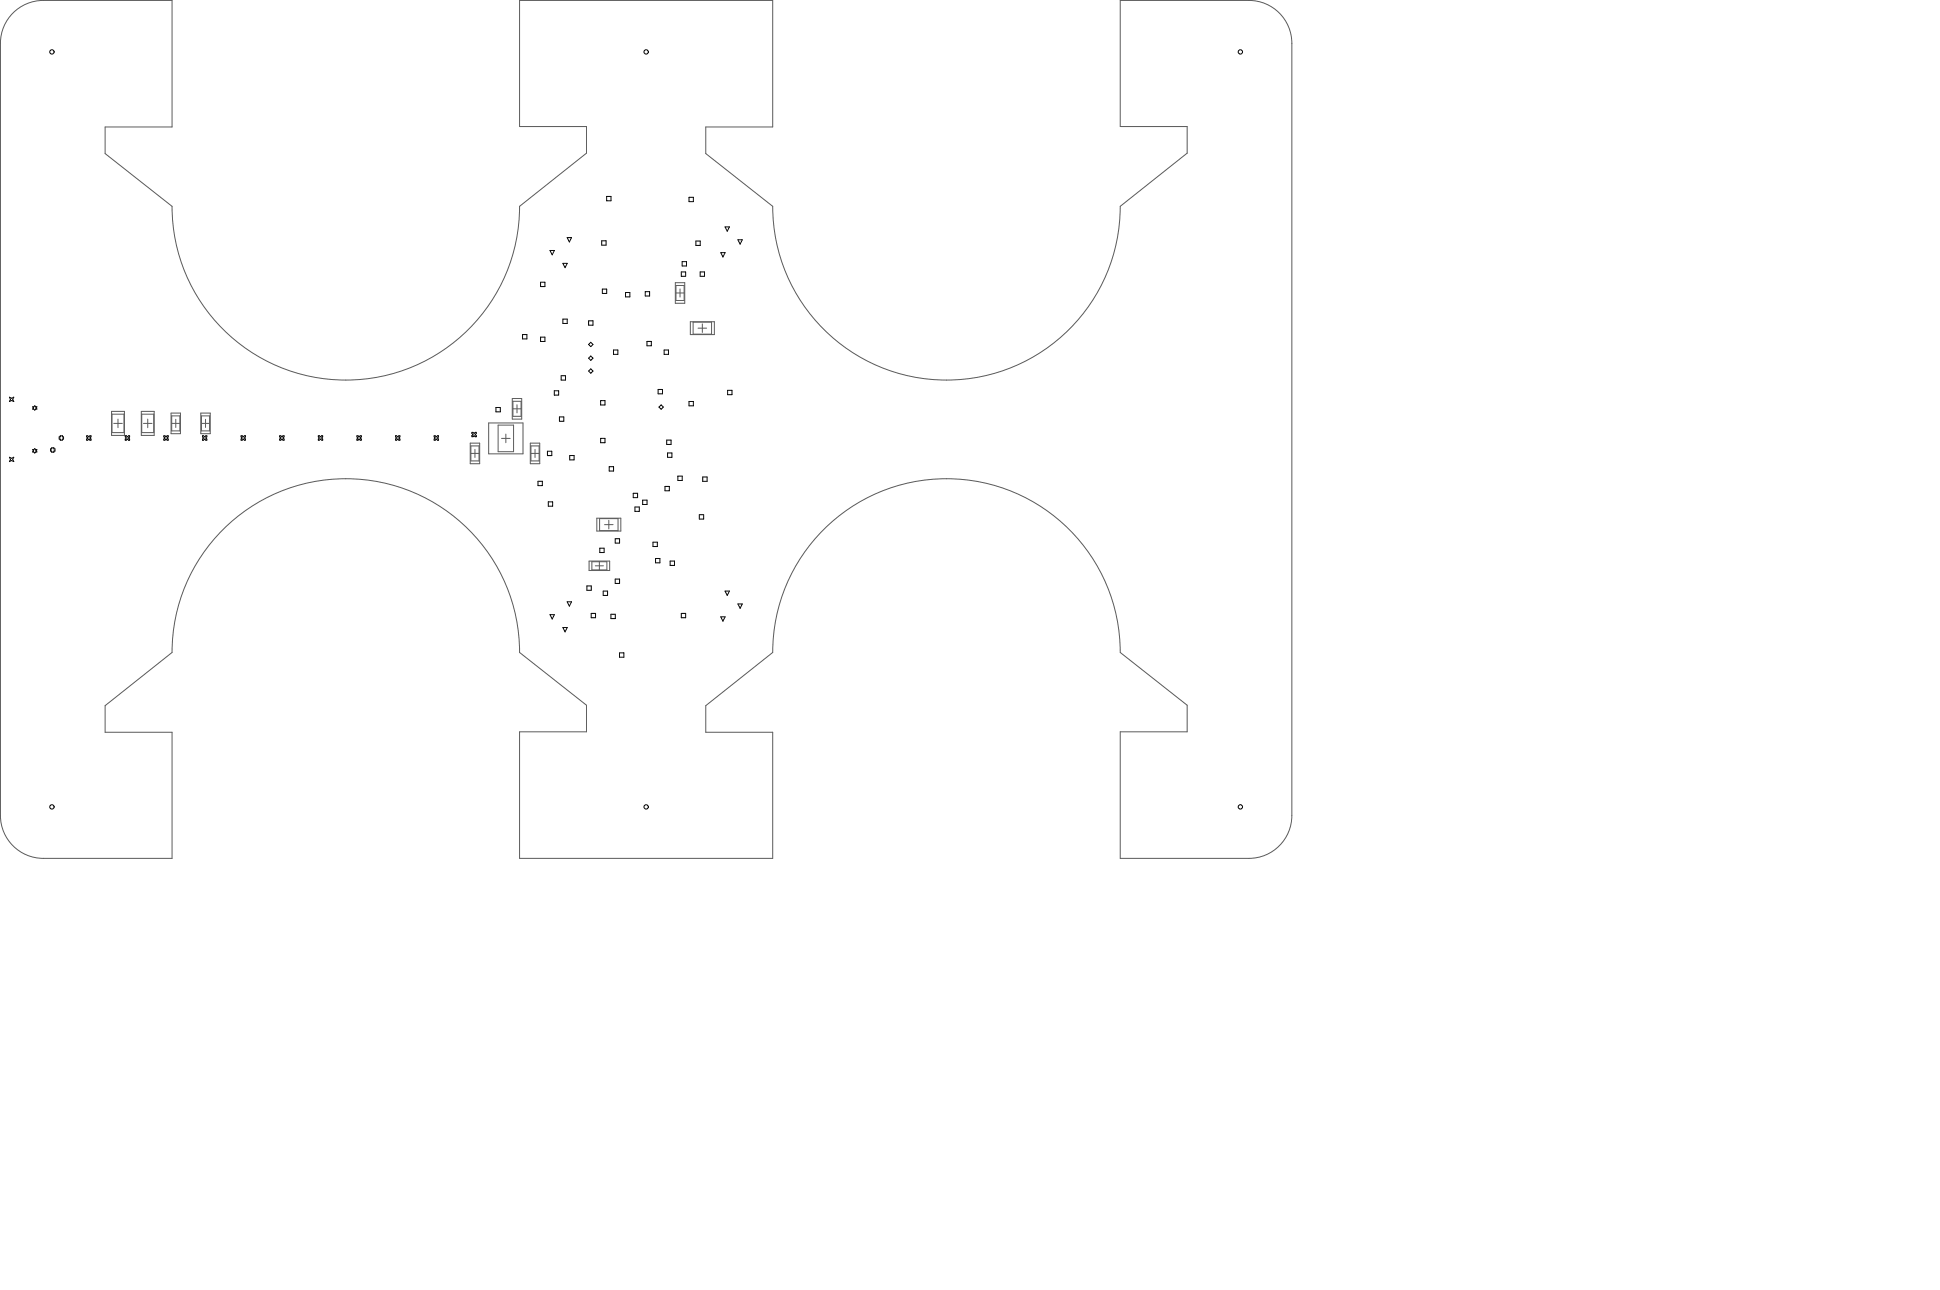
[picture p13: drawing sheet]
<svg xmlns="http://www.w3.org/2000/svg" width="753mm" height="501mm" viewBox="0 0 753 501" stroke-linecap="round" stroke-linejoin="round" font-family="sans-serif">
<g fill="none" stroke="#5a5a5a" stroke-width=".39">
<path d="M4.5 5.6a16.6 16.6 0 0 1 12.3-5.4h50v49.1h-26v10.3l26 20.5a67.4 67.4 0 0 0 67.4 67.4 67.4 67.4 0 0 0 67.4-67.4l26-20.7v-10.3h-26v-48.9h98.3v49.1h-26v10.3l26 20.5a67.4 67.4 0 0 0 67.4 67.4 67.4 67.4 0 0 0 67.4-67.4l26-20.7v-10.3h-26v-48.9h50a16.6 16.6 0 0 1 16.6 16.6v299.6a16.6 16.6 0 0 1-16.6 16.7h-50v-49.1h26v-10.3l-26-20.5a67.4 67.4 0 0 0-67.4-67.4 67.4 67.4 0 0 0-67.4 67.4l-26 20.6v10.4h26v48.9h-98.3v-49.1h26v-10.3l-26-20.5a67.4 67.4 0 0 0-67.4-67.4 67.4 67.4 0 0 0-67.4 67.4l-26 20.6v10.4h26v48.9h-50a16.6 16.6 0 0 1-16.6-16.7v-299.6a16.6 16.6 0 0 1 4.3-11.2zM262.1 109.7h3.6v8h-3.6zM262.3 113.7h3.2M262.3 110.8h3.2v5.8h-3.2zM263.9 112.1v3.2M267.9 124.8h9.3v5h-9.3zM269 125h7.1v4.7h-7.1zM270.9 127.3h3.3M272.5 125.7v3.3M43.3 159.6h5v9.4h-5zM54.8 159.6h5v9.4h-5zM198.8 154.6h3.7v8h-3.7z"/>
<path d="M199 158.6h3.2M199 155.7h3.2v5.9h-3.2zM200.6 157.1v3.1M43.5 160.7h4.6v7.2h-4.6zM44.1 164.3h3.4M45.8 162.6v3.4M55 160.7h4.7v7.2h-4.7zM55.7 164.3h3.3M57.3 162.6v3.4M66.4 160.3h3.6v8h-3.6zM66.6 164.3h3.2M66.6 161.4h3.2v5.8h-3.2z"/>
<path d="M68.2 162.7v3.2M77.9 160.3h3.7v8h-3.7zM78.2 164.3h3.1M78.2 161.4h3.1v5.8h-3.1zM79.8 162.7v3.2M182.5 172h3.6v7.9h-3.6zM182.7 176h3.2M182.7 173h3.2v5.9h-3.2zM184.3 174.4v3.1M189.6 164.1h13.4v12h-13.4zM193.3 165h6v10.3h-6zM194.6 170.1h3.4"/>
<path d="M196.3 168.5v3.3M205.8 172h3.6v7.9h-3.6zM206 176h3.2M206 173h3.2v5.9h-3.2zM207.6 174.4v3.1M228.6 217.7h8v3.7h-8zM229.7 218h5.8v3.1h-5.8zM231 219.6h3.2M231.6 201.1h9.3v5h-9.3zM232.6 218v3.1M232.7 201.3h7.1v4.6h-7.1zM234.6 203.6h3.3"/>
<path d="M236.3 201.9v3.4"/>
</g>
<g fill="none" stroke="#000" stroke-width=".39">
<path d="M235.4 76.2h1.7v1.7h-1.7zM267.4 76.6h1.7v1.7h-1.7zM213.4 97.2h1.7l-.8 1.7zM220.1 92.2h1.7l-.9 1.7zM233.5 93.4h1.7v1.7h-1.7zM270 93.5h1.7v1.7h-1.7zM279.7 98h1.7l-.9 1.7zM281.4 88.1h1.7l-.9 1.6zM286.4 93h1.6l-.8 1.7zM209.8 109.5h1.7v1.7h-1.7zM218.4 102.2h1.7l-.8 1.7zM233.7 112.2h1.7v1.7h-1.7z"/>
<path d="M242.7 113.5h1.7v1.7h-1.7zM250.4 113.2h1.7v1.7h-1.7zM264.4 105.5h1.7v1.7h-1.7zM264.7 101.5h1.7v1.7h-1.7zM271.7 105.5h1.7v1.7h-1.7zM202.8 129.8h1.7v1.7h-1.7zM209.8 130.8h1.7v1.7h-1.7zM218.4 123.8h1.7v1.7h-1.7zM228.4 133.7l.9-.9 .8 .9-.8 .8zM228.4 139l.9-.8 .8 .8-.8 .8zM228.4 124.5h1.7v1.7h-1.7zM238.1 135.8h1.7v1.7h-1.7z"/>
<path d="M251.1 132.5h1.7v1.7h-1.7zM257.7 135.8h1.7v1.7h-1.7zM3.7 154.1l.8 .5 .8-.5-.4 .9 .4 .8-.8-.4-.8 .4 .4-.8zM12.6 157.9l.9-.4 .8 .4-.4 .4 .4 .4-.8 .5-.9-.5 .5-.4zM192.5 158.1h1.6v1.7h-1.6zM215.1 151.6h1.7v1.7h-1.7zM217.8 145.8h1.7v1.7h-1.7zM228.4 144l.9-.9 .8 .9-.8 .8zM233.1 155.5h1.7v1.7h-1.7zM255.4 151.1h1.7v1.7h-1.7zM255.7 158l.9-.9 .8 .9-.8 .8zM267.4 155.8h1.7v1.7h-1.7z"/>
<path d="M282.4 151.5h1.7v1.7h-1.7zM3.7 177.4l.8 .5 .8-.5-.4 .9 .4 .8-.8-.4-.8 .4 .4-.8zM12.6 174.5l.9-.4 .8 .4-.4 .5 .4 .4-.8 .4-.9-.4 .5-.4zM19.6 174.2h.5v-.4h.8v.4h.4v.8h-.4v.5h-.8v-.5h-.5zM23 169.5h.4v-.4h.8v.4h.5v.9h-.5v.4h-.8v-.4h-.4zM33.6 169.1l.9 .4 .8-.4-.4 .9 .4 .8-.8-.4-.9 .4 .4-.8zM48.6 169.1l.9 .4 .8-.4-.4 .9 .4 .8-.8-.4-.9 .4 .4-.8zM63.6 169.1l.8 .4 .9-.4-.4 .9 .4 .8-.9-.4-.8 .4 .4-.8zM78.6 169.1l.8 .4 .9-.4-.5 .9 .5 .8-.9-.4-.8 .4 .4-.8zM93.6 169.1l.8 .4 .8-.4-.4 .9 .4 .8-.8-.4-.8 .4 .4-.8zM108.5 169.1l.9 .4 .8-.4-.4 .9 .4 .8-.8-.4-.9 .4 .5-.8zM123.5 169.1l.9 .4 .8-.4-.4 .9 .4 .8-.8-.4-.9 .4 .4-.8z"/>
<path d="M138.5 169.1l.9 .4 .8-.4-.4 .9 .4 .8-.8-.4-.9 .4 .4-.8zM153.5 169.1l.8 .4 .9-.4-.4 .9 .4 .8-.9-.4-.8 .4 .4-.8zM168.5 169.1l.8 .4 .9-.4-.5 .9 .5 .8-.9-.4-.8 .4 .4-.8zM183.1 167.8l.9 .4 .8-.4-.4 .8 .4 .9-.8-.4-.9 .4 .5-.9zM212.4 175.1h1.7v1.7h-1.7zM217.1 161.8h1.7v1.7h-1.7zM221.1 176.8h1.7v1.7h-1.7zM233.1 170.1h1.7v1.7h-1.7zM258.7 170.8h1.7v1.7h-1.7zM259.1 175.8h1.6v1.7h-1.6zM208.8 186.8h1.7v1.7h-1.7zM212.8 194.8h1.7v1.6h-1.7z"/>
<path d="M236.4 181.1h1.7v1.7h-1.7zM245.7 191.4h1.7v1.7h-1.7zM246.4 196.7h1.7v1.7h-1.7zM249.4 194.1h1.7v1.7h-1.7zM258.1 188.8h1.6v1.6h-1.6zM263 184.8h1.7v1.7h-1.7zM271.4 199.7h1.7v1.7h-1.7zM272.7 185.1h1.7v1.7h-1.7zM232.7 212.7h1.7v1.7h-1.7zM238.7 209.1h1.7v1.7h-1.7zM253.4 210.4h1.7v1.7h-1.7zM254.4 216.7h1.7v1.7h-1.7z"/>
<path d="M260 217.7h1.7v1.7h-1.7zM213.4 238.5h1.7l-.8 1.7zM220.1 233.5h1.7l-.9 1.7zM227.8 227.4h1.6v1.7h-1.6zM229.4 238h1.7v1.7h-1.7zM234.1 229.4h1.7v1.7h-1.7zM237.1 238.4h1.7v1.7h-1.7zM238.7 224.7h1.7v1.7h-1.7zM264.4 238h1.7v1.7h-1.7zM279.7 239.4h1.7l-.9 1.7zM281.4 229.4h1.7l-.9 1.7zM286.4 234.4h1.6l-.8 1.7z"/>
<path d="M218.4 243.5h1.7l-.8 1.7zM240.4 253.3h1.7v1.7h-1.7z"/>
<circle cx="20.1" cy="20.1" r=".85"/>
<circle cx="250.7" cy="20.1" r=".85"/>
<circle cx="481.3" cy="20.1" r=".85"/>
<circle cx="20.1" cy="313.1" r=".85"/>
<circle cx="250.7" cy="313.1" r=".85"/>
<circle cx="481.3" cy="313.1" r=".85"/>
</g>
</svg>
